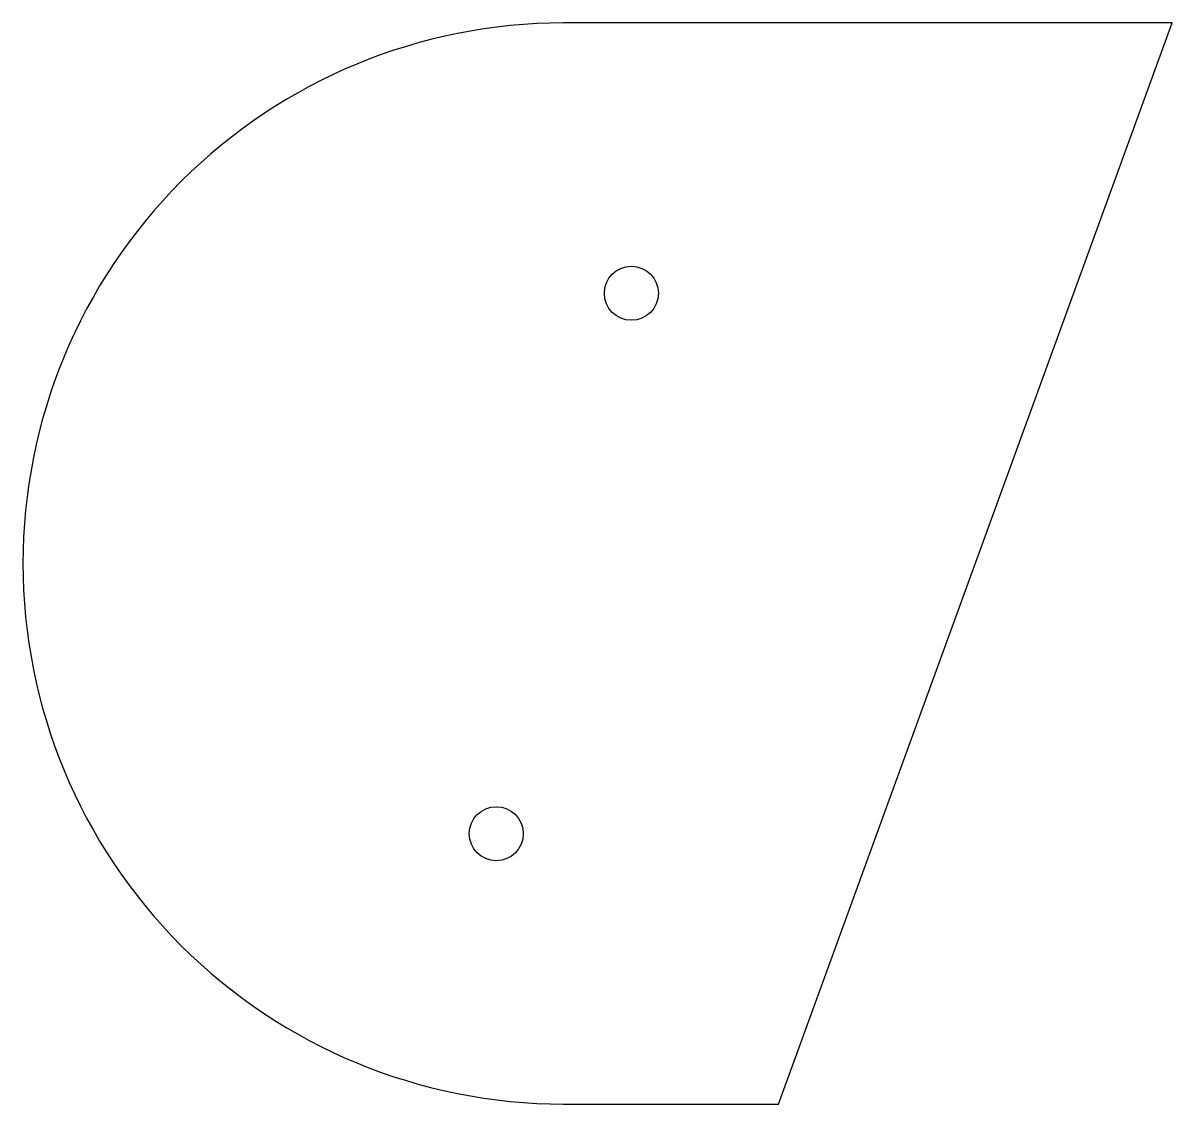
# Model space of a CAD drawing. Header units: millimetres. Extents: x -263.8 to -221.3, y 162 to 202.
import ezdxf

# ---------------------------------------------------------------- set-up
doc = ezdxf.new("R2010")
doc.units = ezdxf.units.MM
doc.layers.get('0').update_dxf_attribs({"linetype": 'CONTINUOUS'})

msp = doc.modelspace()

# ---------------------------------------------------------------- linework, layer by layer
msp.add_lwpolyline([(-263.847, 182, 0.414214), (-243.847, 162), (-235.897, 162), (-221.338, 202), (-243.847, 202, 0.414214)], format="xyb", close=True)
for centre in [(-241.338, 192), (-246.338, 172)]:
    msp.add_circle(centre, 1)

doc.saveas('drawing.dxf')
